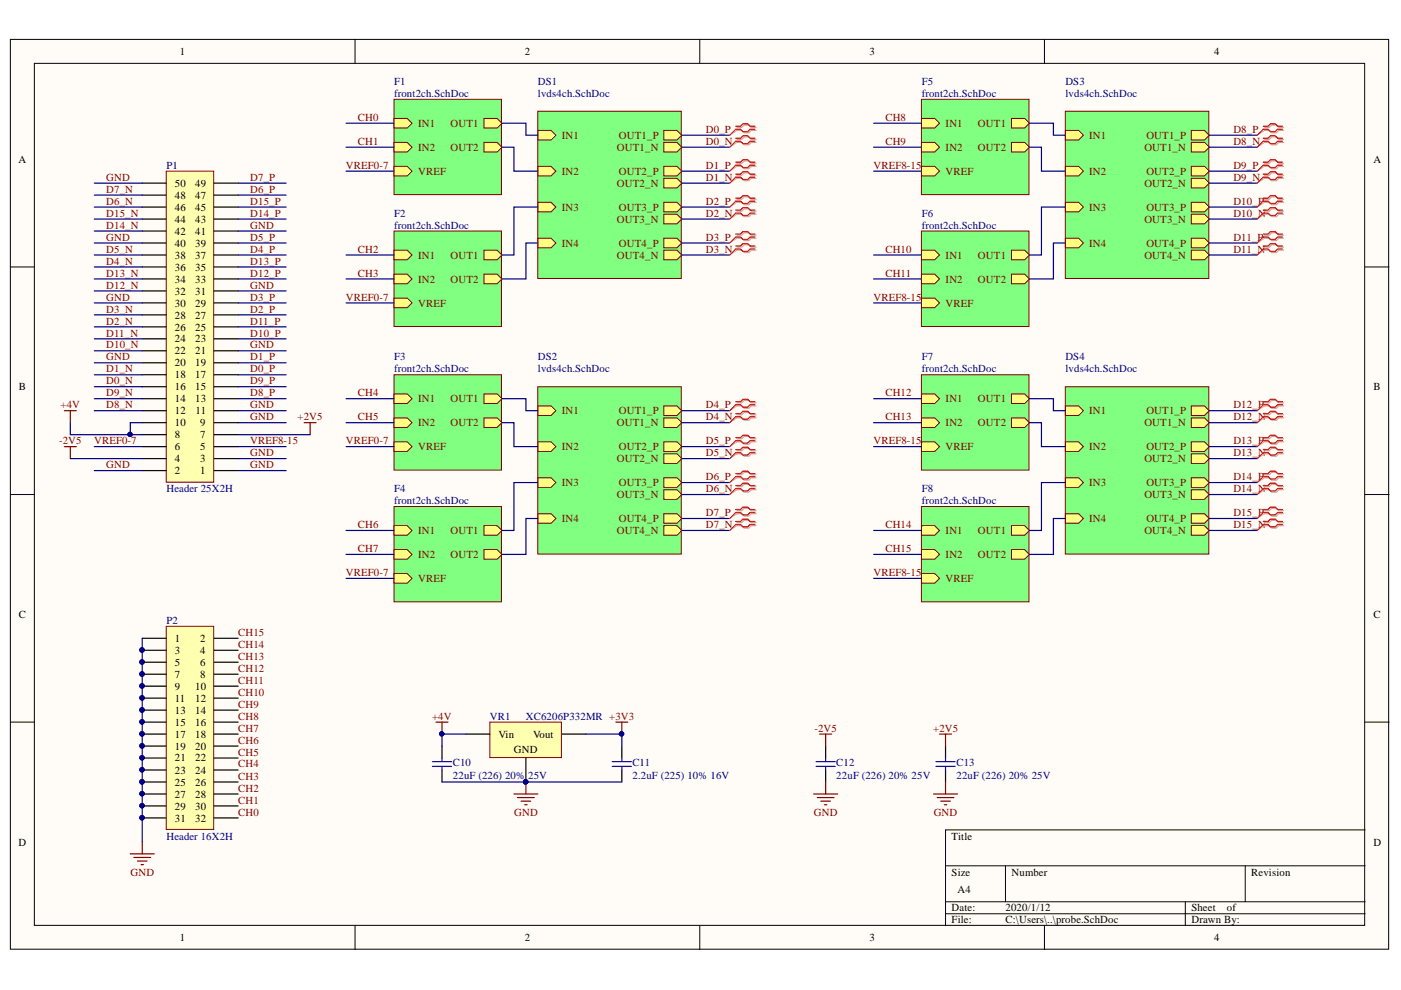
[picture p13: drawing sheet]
<svg xmlns="http://www.w3.org/2000/svg" width="297mm" height="210mm" viewBox="0 0 297 210" stroke-linecap="round" stroke-linejoin="round" font-family="sans-serif">
<defs><g id="words">
<g font-size="2.3">
<text x="38.2" y="11.7">1</text>
<text x="111.2" y="11.7">2</text>
<text x="184.3" y="11.7">3</text>
<text x="257.4" y="11.7">4</text>
<text x="3.9" y="34.5">A</text>
<text x="291.2" y="34.5">A</text>
<text x="37.1" y="39.6">50</text>
<text x="41.4" y="39.6">49</text>
<text x="37.1" y="47.3">44</text>
<text x="37.1" y="44.7">46</text>
<text x="37.1" y="42.1">48</text>
<text x="41.4" y="47.3">43</text>
<text x="41.4" y="44.7">45</text>
<text x="41.4" y="42.1">47</text>
<text x="37.1" y="52.3">40</text>
<text x="37.1" y="49.8">42</text>
<text x="41.4" y="52.3">39</text>
<text x="41.4" y="49.8">41</text>
<text x="37.1" y="59.9">34</text>
<text x="37.1" y="57.4">36</text>
<text x="37.1" y="54.9">38</text>
<text x="41.4" y="59.9">33</text>
<text x="41.4" y="57.4">35</text>
<text x="41.4" y="54.9">37</text>
<text x="37.1" y="65">30</text>
<text x="37.1" y="62.5">32</text>
<text x="41.4" y="65">29</text>
<text x="41.4" y="62.5">31</text>
<text x="37.1" y="70.1">26</text>
<text x="37.1" y="67.5">28</text>
<text x="41.4" y="70.1">25</text>
<text x="41.4" y="67.5">27</text>
<text x="37.1" y="77.7">20</text>
<text x="37.1" y="75.2">22</text>
<text x="37.1" y="72.6">24</text>
<text x="41.4" y="77.7">19</text>
<text x="41.4" y="75.2">21</text>
<text x="41.4" y="72.6">23</text>
<text x="4" y="82.8">B</text>
<text x="37.1" y="82.8">16</text>
<text x="37.1" y="80.2">18</text>
<text x="41.4" y="82.8">15</text>
<text x="41.4" y="80.2">17</text>
<text x="291.2" y="82.8">B</text>
<text x="37.1" y="87.8">12</text>
<text x="37.1" y="85.3">14</text>
<text x="41.4" y="85.3">13</text>
<text x="41.5" y="87.8">11</text>
<text x="37.1" y="95.4">6</text>
<text x="37.1" y="92.9">8</text>
<text x="37.1" y="90.4">10</text>
<text x="42.5" y="95.4">5</text>
<text x="42.5" y="92.9">7</text>
<text x="42.5" y="90.4">9</text>
<text x="37.1" y="100.5">2</text>
<text x="37.1" y="98">4</text>
<text x="42.5" y="100.5">1</text>
<text x="42.5" y="98">3</text>
<text x="4" y="131">C</text>
<text x="291.2" y="131">C</text>
<text x="37.1" y="136.1">1</text>
<text x="42.5" y="136.1">2</text>
<text x="37.1" y="138.6">3</text>
<text x="37.1" y="141.2">5</text>
<text x="37.1" y="143.7">7</text>
<text x="42.5" y="138.6">4</text>
<text x="42.5" y="141.2">6</text>
<text x="42.5" y="143.7">8</text>
<text x="37.1" y="146.2">9</text>
<text x="37.1" y="148.8">11</text>
<text x="41.4" y="146.2">10</text>
<text x="41.4" y="148.8">12</text>
<text x="37.1" y="151.3">13</text>
<text x="37.1" y="153.8">15</text>
<text x="41.4" y="151.3">14</text>
<text x="41.4" y="153.8">16</text>
<text x="37.1" y="156.4">17</text>
<text x="37.1" y="158.9">19</text>
<text x="37.1" y="161.5">21</text>
<text x="41.4" y="156.4">18</text>
<text x="41.4" y="158.9">20</text>
<text x="41.4" y="161.5">22</text>
<text x="105.7" y="156.4">Vin</text>
<text x="109" y="159.7">GND</text>
<text x="113" y="156.4">Vout</text>
<text x="37.1" y="164.1">23</text>
<text x="37.1" y="166.6">25</text>
<text x="41.4" y="164.1">24</text>
<text x="41.4" y="166.6">26</text>
<text x="37.1" y="169.1">27</text>
<text x="37.1" y="171.7">29</text>
<text x="41.4" y="169.1">28</text>
<text x="41.4" y="171.7">30</text>
<text x="3.9" y="179.3">D</text>
<text x="37.1" y="174.2">31</text>
<text x="41.4" y="174.2">32</text>
<text x="201.8" y="178">Title</text>
<text x="291.2" y="179.3">D</text>
<text x="201.8" y="185.6">Size</text>
<text x="214.5" y="185.6">Number</text>
<text x="265.3" y="185.6">Revision</text>
<text x="203" y="189.4">A4</text>
<text x="201.8" y="193.2">Date:</text>
<text x="201.8" y="195.8">File:</text>
<text x="213.2" y="193.2">2020/1/12</text>
<text x="213.2" y="195.8">C:\Users\..\probe.SchDoc</text>
<text x="252.6" y="193.2">Sheet</text>
<text x="252.6" y="195.8">Drawn By:</text>
<text x="260.1" y="193.2">of</text>
<text x="38.2" y="199.6">1</text>
<text x="111.2" y="199.6">2</text>
<text x="184.3" y="199.6">3</text>
<text x="257.4" y="199.6">4</text>
</g>
<g font-size="2.3" fill="#000080">
<text x="83.6" y="18">F1</text>
<text x="83.6" y="20.5">front2ch.SchDoc</text>
<text x="114" y="18">DS1</text>
<text x="114" y="20.5">lvds4ch.SchDoc</text>
<text x="195.4" y="18">F5</text>
<text x="195.4" y="20.5">front2ch.SchDoc</text>
<text x="225.9" y="18">DS3</text>
<text x="225.9" y="20.5">lvds4ch.SchDoc</text>
<text x="35.3" y="35.8">P1</text>
<text x="83.6" y="46">F2</text>
<text x="195.4" y="46">F6</text>
<text x="83.6" y="48.5">front2ch.SchDoc</text>
<text x="195.4" y="48.5">front2ch.SchDoc</text>
<text x="83.6" y="76.4">F3</text>
<text x="114" y="76.4">DS2</text>
<text x="195.4" y="76.4">F7</text>
<text x="225.9" y="76.4">DS4</text>
<text x="83.6" y="79">front2ch.SchDoc</text>
<text x="114" y="79">lvds4ch.SchDoc</text>
<text x="195.4" y="79">front2ch.SchDoc</text>
<text x="225.9" y="79">lvds4ch.SchDoc</text>
<text x="35.3" y="104.4">Header 25X2H</text>
<text x="83.6" y="104.4">F4</text>
<text x="83.6" y="106.9">front2ch.SchDoc</text>
<text x="195.4" y="104.4">F8</text>
<text x="195.4" y="106.9">front2ch.SchDoc</text>
<text x="35.3" y="132.3">P2</text>
<text x="103.9" y="152.6">VR1</text>
<text x="111.5" y="152.6">XC6206P332MR +3V3</text>
<text x="96" y="162.5">C10</text>
<text x="96" y="165.1">22uF (226) 20%</text>
<text x="112" y="165.1">25V</text>
<text x="134.1" y="162.5">C11</text>
<text x="134.1" y="165.1">2.2uF (225) 10% 16V</text>
<text x="177.3" y="162.5">C12</text>
<text x="177.3" y="165.1">22uF (226) 20% 25V</text>
<text x="202.8" y="162.5">C13</text>
<text x="202.8" y="165.1">22uF (226) 20% 25V</text>
<text x="35.3" y="178">Header 16X2H</text>
</g>
<g font-size="2.3" fill="#800000">
<text x="75.9" y="25.6">CH0</text>
<text x="88.7" y="26.9">IN1</text>
<text x="95.5" y="26.9">OUT1</text>
<text x="119.1" y="29.4">IN1</text>
<text x="131.2" y="29.4">OUT1_P</text>
<text x="149.7" y="28.2">D0_P</text>
<text x="187.7" y="25.6">CH8</text>
<text x="200.5" y="26.9">IN1</text>
<text x="207.4" y="26.9">OUT1</text>
<text x="231" y="29.4">IN1</text>
<text x="243.1" y="29.4">OUT1_P</text>
<text x="261.5" y="28.2">D8_P</text>
<text x="73.3" y="35.8">VREF0-7</text>
<text x="75.9" y="30.7">CH1</text>
<text x="88.7" y="32">IN2</text>
<text x="95.5" y="32">OUT2</text>
<text x="130.8" y="32">OUT1_N</text>
<text x="149.7" y="35.8">D1_P</text>
<text x="149.7" y="30.7">D0_N</text>
<text x="185.2" y="35.8">VREF8-15</text>
<text x="187.7" y="30.7">CH9</text>
<text x="200.5" y="32">IN2</text>
<text x="207.4" y="32">OUT2</text>
<text x="242.6" y="32">OUT1_N</text>
<text x="261.5" y="35.8">D9_P</text>
<text x="261.5" y="30.7">D8_N</text>
<text x="22.5" y="38.3">GND</text>
<text x="22.5" y="40.8">D7_N</text>
<text x="53" y="40.8">D6_P</text>
<text x="53" y="38.3">D7_P</text>
<text x="88.7" y="37">VREF</text>
<text x="119.1" y="37">IN2</text>
<text x="130.8" y="39.6">OUT2_N</text>
<text x="131.2" y="37">OUT2_P</text>
<text x="149.7" y="38.3">D1_N</text>
<text x="200.5" y="37">VREF</text>
<text x="231" y="37">IN2</text>
<text x="242.6" y="39.6">OUT2_N</text>
<text x="243.1" y="37">OUT2_P</text>
<text x="261.5" y="38.3">D9_N</text>
<text x="22.5" y="43.5">D6_N</text>
<text x="22.5" y="46">D15_N</text>
<text x="53" y="46">D14_P</text>
<text x="53" y="43.5">D15_P</text>
<text x="119.1" y="44.7">IN3</text>
<text x="130.8" y="47.3">OUT3_N</text>
<text x="131.2" y="44.7">OUT3_P</text>
<text x="149.7" y="43.5">D2_P</text>
<text x="149.7" y="46">D2_N</text>
<text x="231" y="44.7">IN3</text>
<text x="242.6" y="47.3">OUT3_N</text>
<text x="243.1" y="44.7">OUT3_P</text>
<text x="261.5" y="43.5">D10_P</text>
<text x="261.5" y="46">D10_N</text>
<text x="22.5" y="51.1">GND</text>
<text x="22.5" y="53.6">D5_N</text>
<text x="22.5" y="48.5">D14_N</text>
<text x="53" y="48.5">GND</text>
<text x="53" y="53.6">D4_P</text>
<text x="53" y="51.1">D5_P</text>
<text x="75.9" y="53.6">CH2</text>
<text x="119.1" y="52.3">IN4</text>
<text x="131.2" y="52.3">OUT4_P</text>
<text x="149.7" y="51.1">D3_P</text>
<text x="149.7" y="53.6">D3_N</text>
<text x="187.7" y="53.6">CH10</text>
<text x="231" y="52.3">IN4</text>
<text x="243.1" y="52.3">OUT4_P</text>
<text x="261.5" y="51.1">D11_P</text>
<text x="261.5" y="53.6">D11_N</text>
<text x="22.5" y="56.1">D4_N</text>
<text x="22.5" y="58.7">D13_N</text>
<text x="53" y="58.7">D12_P</text>
<text x="53" y="56.1">D13_P</text>
<text x="75.9" y="58.7">CH3</text>
<text x="88.7" y="54.9">IN1</text>
<text x="88.7" y="59.9">IN2</text>
<text x="95.5" y="54.9">OUT1</text>
<text x="95.5" y="59.9">OUT2</text>
<text x="130.8" y="54.9">OUT4_N</text>
<text x="187.7" y="58.7">CH11</text>
<text x="200.5" y="54.9">IN1</text>
<text x="200.5" y="59.9">IN2</text>
<text x="207.4" y="54.9">OUT1</text>
<text x="207.4" y="59.9">OUT2</text>
<text x="242.6" y="54.9">OUT4_N</text>
<text x="22.5" y="63.7">GND</text>
<text x="22.5" y="61.2">D12_N</text>
<text x="53" y="61.2">GND</text>
<text x="53" y="63.7">D3_P</text>
<text x="73.3" y="63.7">VREF0-7</text>
<text x="88.7" y="65">VREF</text>
<text x="185.2" y="63.7">VREF8-15</text>
<text x="200.5" y="65">VREF</text>
<text x="22.5" y="68.8">D2_N</text>
<text x="22.5" y="66.3">D3_N</text>
<text x="22.5" y="71.3">D11_N</text>
<text x="53" y="66.3">D2_P</text>
<text x="53" y="71.3">D10_P</text>
<text x="53" y="68.8">D11_P</text>
<text x="22.5" y="76.4">GND</text>
<text x="22.5" y="73.9">D10_N</text>
<text x="53" y="73.9">GND</text>
<text x="53" y="76.4">D1_P</text>
<text x="22.5" y="81.5">D0_N</text>
<text x="22.5" y="79">D1_N</text>
<text x="53" y="79">D0_P</text>
<text x="53" y="81.5">D9_P</text>
<text x="12.9" y="86.6">+4V</text>
<text x="22.5" y="86.6">D8_N</text>
<text x="22.5" y="84">D9_N</text>
<text x="53" y="89.1">GND</text>
<text x="53" y="86.6">GND</text>
<text x="53" y="84">D8_P</text>
<text x="63.1" y="89.1">+2V5</text>
<text x="75.9" y="84">CH4</text>
<text x="75.9" y="89.1">CH5</text>
<text x="88.7" y="85.3">IN1</text>
<text x="95.5" y="85.3">OUT1</text>
<text x="119.1" y="87.8">IN1</text>
<text x="131.2" y="87.8">OUT1_P</text>
<text x="149.7" y="86.6">D4_P</text>
<text x="149.7" y="89.1">D4_N</text>
<text x="187.7" y="84">CH12</text>
<text x="187.7" y="89.1">CH13</text>
<text x="200.5" y="85.3">IN1</text>
<text x="207.4" y="85.3">OUT1</text>
<text x="231" y="87.8">IN1</text>
<text x="243.1" y="87.8">OUT1_P</text>
<text x="261.5" y="86.6">D12_P</text>
<text x="261.5" y="89.1">D12_N</text>
<text x="12.5" y="94.2">-2V5</text>
<text x="20" y="94.2">VREF0-7</text>
<text x="53" y="94.2">VREF8-15</text>
<text x="73.3" y="94.2">VREF0-7</text>
<text x="88.7" y="90.4">IN2</text>
<text x="88.7" y="95.4">VREF</text>
<text x="95.5" y="90.4">OUT2</text>
<text x="119.1" y="95.4">IN2</text>
<text x="130.8" y="90.4">OUT1_N</text>
<text x="131.2" y="95.4">OUT2_P</text>
<text x="149.7" y="94.2">D5_P</text>
<text x="185.2" y="94.2">VREF8-15</text>
<text x="200.5" y="90.4">IN2</text>
<text x="200.5" y="95.4">VREF</text>
<text x="207.4" y="90.4">OUT2</text>
<text x="231" y="95.4">IN2</text>
<text x="242.6" y="90.4">OUT1_N</text>
<text x="243.1" y="95.4">OUT2_P</text>
<text x="261.5" y="94.2">D13_P</text>
<text x="22.5" y="99.2">GND</text>
<text x="53" y="99.2">GND</text>
<text x="53" y="96.7">GND</text>
<text x="130.8" y="98">OUT2_N</text>
<text x="149.7" y="101.8">D6_P</text>
<text x="149.7" y="96.7">D5_N</text>
<text x="242.6" y="98">OUT2_N</text>
<text x="261.5" y="101.8">D14_P</text>
<text x="261.5" y="96.7">D13_N</text>
<text x="119.1" y="103">IN3</text>
<text x="130.8" y="105.7">OUT3_N</text>
<text x="131.2" y="103">OUT3_P</text>
<text x="149.7" y="104.4">D6_N</text>
<text x="231" y="103">IN3</text>
<text x="242.6" y="105.7">OUT3_N</text>
<text x="243.1" y="103">OUT3_P</text>
<text x="261.5" y="104.4">D14_N</text>
<text x="75.9" y="112">CH6</text>
<text x="88.7" y="113.3">IN1</text>
<text x="95.5" y="113.3">OUT1</text>
<text x="119.1" y="110.7">IN4</text>
<text x="130.8" y="113.3">OUT4_N</text>
<text x="131.2" y="110.7">OUT4_P</text>
<text x="149.7" y="109.5">D7_P</text>
<text x="149.7" y="112">D7_N</text>
<text x="187.7" y="112">CH14</text>
<text x="200.5" y="113.3">IN1</text>
<text x="207.4" y="113.3">OUT1</text>
<text x="231" y="110.7">IN4</text>
<text x="242.6" y="113.3">OUT4_N</text>
<text x="243.1" y="110.7">OUT4_P</text>
<text x="261.5" y="109.5">D15_P</text>
<text x="261.5" y="112">D15_N</text>
<text x="75.9" y="117.1">CH7</text>
<text x="88.7" y="118.3">IN2</text>
<text x="95.5" y="118.3">OUT2</text>
<text x="187.7" y="117.1">CH15</text>
<text x="200.5" y="118.3">IN2</text>
<text x="207.4" y="118.3">OUT2</text>
<text x="73.3" y="122.1">VREF0-7</text>
<text x="88.7" y="123.4">VREF</text>
<text x="185.2" y="122.1">VREF8-15</text>
<text x="200.5" y="123.4">VREF</text>
<text x="50.5" y="137.4">CH14</text>
<text x="50.5" y="134.8">CH15</text>
<text x="50.5" y="142.4">CH12</text>
<text x="50.5" y="139.9">CH13</text>
<text x="50.5" y="147.5">CH10</text>
<text x="50.5" y="145">CH11</text>
<text x="50.5" y="155.1">CH7</text>
<text x="50.5" y="152.6">CH8</text>
<text x="50.5" y="150">CH9</text>
<text x="91.6" y="152.6">+4V</text>
<text x="172.7" y="155.1">-2V5</text>
<text x="197.9" y="155.1">+2V5</text>
<text x="50.5" y="160.2">CH5</text>
<text x="50.5" y="157.7">CH6</text>
<text x="50.5" y="167.9">CH2</text>
<text x="50.5" y="165.3">CH3</text>
<text x="50.5" y="162.7">CH4</text>
<text x="50.5" y="173">CH0</text>
<text x="50.5" y="170.4">CH1</text>
<text x="109" y="173">GND</text>
<text x="172.6" y="173">GND</text>
<text x="198" y="173">GND</text>
<text x="27.7" y="185.6">GND</text>
</g>
</g></defs>
<g fill="#fffcf8" stroke="#000" stroke-width=".21">
<path d="M2.2 8.4h292.2v192.9h-292.2z"/>
<path d="M7.3 13.4h282v182.8h-282z"/>
</g>
<g fill="none" stroke="#000" stroke-width=".21">
<path d="M75.3 8.4v5M148.4 8.4v5M221.4 8.4v5M2.2 56.6h5.1M289.4 56.6h5.1M2.2 104.9h5.1M289.4 104.9h5.1M2.2 153.1h5.1M289.4 153.1h5.1M289.4 176h-88.9v20.3M75.3 196.3v5.1M148.4 196.3v5.1"/>
<path d="M200.5 183.6h88.9M200.5 191.2h88.9M200.5 193.7h88.9M213.2 183.6v7.6M221.4 196.3v5.1M251.3 191.2v5.1M264 183.6v7.6"/>
</g>
<path d="M35.2 36.3h10.1v65.9h-10.1z" fill="#ffffb0" stroke="#800000" stroke-width=".21"/>
<g fill="none" stroke="#000" stroke-width=".25">
<path d="M30.2 38.8h5M45.4 38.8h5.1M30.2 59.1h5M30.2 56.6h5M30.2 54.1h5M30.2 51.5h5M30.2 49h5M30.2 46.4h5M30.2 43.9h5M30.2 41.4h5M45.4 59.1h5.1M45.4 56.6h5.1"/>
<path d="M45.4 54.1h5.1M45.4 51.5h5.1M45.4 49h5.1M45.4 46.4h5.1M45.4 43.9h5.1M45.4 41.4h5.1M30.2 79.5h5M30.2 76.9h5M30.2 74.4h5M30.2 71.8h5M30.2 69.3h5M30.2 66.8h5"/>
<path d="M30.2 64.2h5M30.2 61.7h5M45.4 79.5h5.1M45.4 76.9h5.1M45.4 74.4h5.1M45.4 71.8h5.1M45.4 69.3h5.1M45.4 66.8h5.1M45.4 64.2h5.1M45.4 61.7h5.1M30.2 99.8h5M30.2 97.2h5"/>
<path d="M30.2 94.7h5M30.2 92.2h5M30.2 89.6h5M30.2 87.1h5M30.2 84.5h5M30.2 82h5M45.4 99.8h5.1M45.4 97.2h5.1M45.4 94.7h5.1M45.4 92.2h5.1M45.4 89.6h5.1M45.4 87.1h5.1"/>
<path d="M45.4 84.5h5.1M45.4 82h5.1"/>
</g>
<path d="M13.6 94.7h2.6M13.6 87.1h2.6M14.9 87.1v2.5M14.9 94.7v2.5M64.5 89.6h2.5M65.7 89.6v2.6" fill="none" stroke="#800000" stroke-width=".25"/>
<path d="M83.5 21.1h22.8v20.2h-22.8z" fill="#80ff80" stroke="#800000" stroke-width=".21"/>
<path d="M83.5 25.1h2.8l1.1 1-1.1 1h-2.8z" fill-rule="evenodd" fill="#ffff80"/>
<path d="M83.5 25.1h2.8l1.1 1-1.1 1h-2.8z" fill="none" stroke="#800000" stroke-width=".21"/>
<path d="M102.6 25.1h2.8l1 1-1 1h-2.8z" fill-rule="evenodd" fill="#ffff80"/>
<path d="M102.6 25.1h2.8l1 1-1 1h-2.8z" fill="none" stroke="#800000" stroke-width=".21"/>
<path d="M83.5 30.2h2.8l1.1 1-1.1 1h-2.8z" fill-rule="evenodd" fill="#ffff80"/>
<path d="M83.5 30.2h2.8l1.1 1-1.1 1h-2.8z" fill="none" stroke="#800000" stroke-width=".21"/>
<path d="M83.5 35.3h2.8l1.1 1-1.1 1h-2.8z" fill-rule="evenodd" fill="#ffff80"/>
<path d="M83.5 35.3h2.8l1.1 1-1.1 1h-2.8z" fill="none" stroke="#800000" stroke-width=".21"/>
<path d="M102.6 30.2h2.8l1 1-1 1h-2.8z" fill-rule="evenodd" fill="#ffff80"/>
<path d="M102.6 30.2h2.8l1 1-1 1h-2.8z" fill="none" stroke="#800000" stroke-width=".21"/>
<path d="M83.5 49h22.8v20.2h-22.8z" fill="#80ff80" stroke="#800000" stroke-width=".21"/>
<path d="M83.5 53h2.8l1.1 1.1-1.1 1h-2.8z" fill-rule="evenodd" fill="#ffff80"/>
<path d="M83.5 53h2.8l1.1 1.1-1.1 1h-2.8z" fill="none" stroke="#800000" stroke-width=".21"/>
<path d="M102.6 53h2.8l1 1.1-1 1h-2.8z" fill-rule="evenodd" fill="#ffff80"/>
<path d="M102.6 53h2.8l1 1.1-1 1h-2.8z" fill="none" stroke="#800000" stroke-width=".21"/>
<path d="M83.5 58.1h2.8l1.1 1-1.1 1.1h-2.8z" fill-rule="evenodd" fill="#ffff80"/>
<path d="M83.5 58.1h2.8l1.1 1-1.1 1.1h-2.8z" fill="none" stroke="#800000" stroke-width=".21"/>
<path d="M83.5 63.2h2.8l1.1 1-1.1 1h-2.8z" fill-rule="evenodd" fill="#ffff80"/>
<path d="M83.5 63.2h2.8l1.1 1-1.1 1h-2.8z" fill="none" stroke="#800000" stroke-width=".21"/>
<path d="M102.6 58.1h2.8l1 1-1 1.1h-2.8z" fill-rule="evenodd" fill="#ffff80"/>
<path d="M102.6 58.1h2.8l1 1-1 1.1h-2.8z" fill="none" stroke="#800000" stroke-width=".21"/>
<path d="M114 23.6h30.4v35.4h-30.4z" fill="#80ff80" stroke="#800000" stroke-width=".21"/>
<path d="M140.7 53h2.8l1 1.1-1 1h-2.8z" fill-rule="evenodd" fill="#ffff80"/>
<path d="M140.7 53h2.8l1 1.1-1 1h-2.8z" fill="none" stroke="#800000" stroke-width=".21"/>
<path d="M140.7 42.9h2.8l1 1-1 1h-2.8z" fill-rule="evenodd" fill="#ffff80"/>
<path d="M140.7 42.9h2.8l1 1-1 1h-2.8z" fill="none" stroke="#800000" stroke-width=".21"/>
<path d="M140.7 35.3h2.8l1 1-1 1h-2.8z" fill-rule="evenodd" fill="#ffff80"/>
<path d="M140.7 35.3h2.8l1 1-1 1h-2.8z" fill="none" stroke="#800000" stroke-width=".21"/>
<path d="M140.7 27.7h2.8l1 1-1 1h-2.8z" fill-rule="evenodd" fill="#ffff80"/>
<path d="M140.7 27.7h2.8l1 1-1 1h-2.8z" fill="none" stroke="#800000" stroke-width=".21"/>
<path d="M140.7 50.5h2.8l1 1-1 1h-2.8z" fill-rule="evenodd" fill="#ffff80"/>
<path d="M140.7 50.5h2.8l1 1-1 1h-2.8z" fill="none" stroke="#800000" stroke-width=".21"/>
<path d="M140.7 37.8h2.8l1 1-1 1h-2.8z" fill-rule="evenodd" fill="#ffff80"/>
<path d="M140.7 37.8h2.8l1 1-1 1h-2.8z" fill="none" stroke="#800000" stroke-width=".21"/>
<path d="M140.7 45.4h2.8l1 1-1 1.1h-2.8z" fill-rule="evenodd" fill="#ffff80"/>
<path d="M140.7 45.4h2.8l1 1-1 1.1h-2.8z" fill="none" stroke="#800000" stroke-width=".21"/>
<path d="M114 50.5h2.8l1.1 1-1.1 1h-2.8z" fill-rule="evenodd" fill="#ffff80"/>
<path d="M114 50.5h2.8l1.1 1-1.1 1h-2.8z" fill="none" stroke="#800000" stroke-width=".21"/>
<path d="M114 42.9h2.8l1.1 1-1.1 1h-2.8z" fill-rule="evenodd" fill="#ffff80"/>
<path d="M114 42.9h2.8l1.1 1-1.1 1h-2.8z" fill="none" stroke="#800000" stroke-width=".21"/>
<path d="M140.7 30.2h2.8l1 1-1 1h-2.8z" fill-rule="evenodd" fill="#ffff80"/>
<path d="M140.7 30.2h2.8l1 1-1 1h-2.8z" fill="none" stroke="#800000" stroke-width=".21"/>
<path d="M114 27.7h2.8l1.1 1-1.1 1h-2.8z" fill-rule="evenodd" fill="#ffff80"/>
<path d="M114 27.7h2.8l1.1 1-1.1 1h-2.8z" fill="none" stroke="#800000" stroke-width=".21"/>
<path d="M114 35.3h2.8l1.1 1-1.1 1h-2.8z" fill-rule="evenodd" fill="#ffff80"/>
<path d="M114 35.3h2.8l1.1 1-1.1 1h-2.8z" fill="none" stroke="#800000" stroke-width=".21"/>
<path d="M83.5 79.5h22.8v20.2h-22.8z" fill="#80ff80" stroke="#800000" stroke-width=".21"/>
<path d="M83.5 83.5h2.8l1.1 1-1.1 1.1h-2.8z" fill-rule="evenodd" fill="#ffff80"/>
<path d="M83.5 83.5h2.8l1.1 1-1.1 1.1h-2.8z" fill="none" stroke="#800000" stroke-width=".21"/>
<path d="M102.6 83.5h2.8l1 1-1 1.1h-2.8z" fill-rule="evenodd" fill="#ffff80"/>
<path d="M102.6 83.5h2.8l1 1-1 1.1h-2.8z" fill="none" stroke="#800000" stroke-width=".21"/>
<path d="M83.5 88.6h2.8l1.1 1-1.1 1h-2.8z" fill-rule="evenodd" fill="#ffff80"/>
<path d="M83.5 88.6h2.8l1.1 1-1.1 1h-2.8z" fill="none" stroke="#800000" stroke-width=".21"/>
<path d="M83.5 93.7h2.8l1.1 1-1.1 1h-2.8z" fill-rule="evenodd" fill="#ffff80"/>
<path d="M83.5 93.7h2.8l1.1 1-1.1 1h-2.8z" fill="none" stroke="#800000" stroke-width=".21"/>
<path d="M102.6 88.6h2.8l1 1-1 1h-2.8z" fill-rule="evenodd" fill="#ffff80"/>
<path d="M102.6 88.6h2.8l1 1-1 1h-2.8z" fill="none" stroke="#800000" stroke-width=".21"/>
<path d="M83.5 107.4h22.8v20.2h-22.8z" fill="#80ff80" stroke="#800000" stroke-width=".21"/>
<path d="M83.5 111.5h2.8l1.1 1-1.1 1h-2.8z" fill-rule="evenodd" fill="#ffff80"/>
<path d="M83.5 111.5h2.8l1.1 1-1.1 1h-2.8z" fill="none" stroke="#800000" stroke-width=".21"/>
<path d="M102.6 111.5h2.8l1 1-1 1h-2.8z" fill-rule="evenodd" fill="#ffff80"/>
<path d="M102.6 111.5h2.8l1 1-1 1h-2.8z" fill="none" stroke="#800000" stroke-width=".21"/>
<path d="M83.5 116.5h2.8l1.1 1.1-1.1 1h-2.8z" fill-rule="evenodd" fill="#ffff80"/>
<path d="M83.5 116.5h2.8l1.1 1.1-1.1 1h-2.8z" fill="none" stroke="#800000" stroke-width=".21"/>
<path d="M83.5 121.6h2.8l1.1 1-1.1 1h-2.8z" fill-rule="evenodd" fill="#ffff80"/>
<path d="M83.5 121.6h2.8l1.1 1-1.1 1h-2.8z" fill="none" stroke="#800000" stroke-width=".21"/>
<path d="M102.6 116.5h2.8l1 1.1-1 1h-2.8z" fill-rule="evenodd" fill="#ffff80"/>
<path d="M102.6 116.5h2.8l1 1.1-1 1h-2.8z" fill="none" stroke="#800000" stroke-width=".21"/>
<path d="M114 82h30.4v35.5h-30.4z" fill="#80ff80" stroke="#800000" stroke-width=".21"/>
<path d="M140.7 111.5h2.8l1 1-1 1h-2.8z" fill-rule="evenodd" fill="#ffff80"/>
<path d="M140.7 111.5h2.8l1 1-1 1h-2.8z" fill="none" stroke="#800000" stroke-width=".21"/>
<path d="M140.7 101.3h2.8l1 1-1 1h-2.8z" fill-rule="evenodd" fill="#ffff80"/>
<path d="M140.7 101.3h2.8l1 1-1 1h-2.8z" fill="none" stroke="#800000" stroke-width=".21"/>
<path d="M140.7 93.7h2.8l1 1-1 1h-2.8z" fill-rule="evenodd" fill="#ffff80"/>
<path d="M140.7 93.7h2.8l1 1-1 1h-2.8z" fill="none" stroke="#800000" stroke-width=".21"/>
<path d="M140.7 86.1h2.8l1 1-1 1h-2.8z" fill-rule="evenodd" fill="#ffff80"/>
<path d="M140.7 86.1h2.8l1 1-1 1h-2.8z" fill="none" stroke="#800000" stroke-width=".21"/>
<path d="M140.7 108.9h2.8l1 1-1 1h-2.8z" fill-rule="evenodd" fill="#ffff80"/>
<path d="M140.7 108.9h2.8l1 1-1 1h-2.8z" fill="none" stroke="#800000" stroke-width=".21"/>
<path d="M140.7 96.2h2.8l1 1-1 1.1h-2.8z" fill-rule="evenodd" fill="#ffff80"/>
<path d="M140.7 96.2h2.8l1 1-1 1.1h-2.8z" fill="none" stroke="#800000" stroke-width=".21"/>
<path d="M140.7 103.8h2.8l1 1.1-1 1h-2.8z" fill-rule="evenodd" fill="#ffff80"/>
<path d="M140.7 103.8h2.8l1 1.1-1 1h-2.8z" fill="none" stroke="#800000" stroke-width=".21"/>
<path d="M114 108.9h2.8l1.1 1-1.1 1h-2.8z" fill-rule="evenodd" fill="#ffff80"/>
<path d="M114 108.9h2.8l1.1 1-1.1 1h-2.8z" fill="none" stroke="#800000" stroke-width=".21"/>
<path d="M114 101.3h2.8l1.1 1-1.1 1h-2.8z" fill-rule="evenodd" fill="#ffff80"/>
<path d="M114 101.3h2.8l1.1 1-1.1 1h-2.8z" fill="none" stroke="#800000" stroke-width=".21"/>
<path d="M140.7 88.6h2.8l1 1-1 1h-2.8z" fill-rule="evenodd" fill="#ffff80"/>
<path d="M140.7 88.6h2.8l1 1-1 1h-2.8z" fill="none" stroke="#800000" stroke-width=".21"/>
<path d="M114 86.1h2.8l1.1 1-1.1 1h-2.8z" fill-rule="evenodd" fill="#ffff80"/>
<path d="M114 86.1h2.8l1.1 1-1.1 1h-2.8z" fill="none" stroke="#800000" stroke-width=".21"/>
<path d="M114 93.7h2.8l1.1 1-1.1 1h-2.8z" fill-rule="evenodd" fill="#ffff80"/>
<path d="M114 93.7h2.8l1.1 1-1.1 1h-2.8z" fill="none" stroke="#800000" stroke-width=".21"/>
<path d="M195.4 21.1h22.8v20.2h-22.8z" fill="#80ff80" stroke="#800000" stroke-width=".21"/>
<path d="M195.4 25.1h2.8l1 1-1 1h-2.8z" fill-rule="evenodd" fill="#ffff80"/>
<path d="M195.4 25.1h2.8l1 1-1 1h-2.8z" fill="none" stroke="#800000" stroke-width=".21"/>
<path d="M214.5 25.1h2.7l1.1 1-1.1 1h-2.7z" fill-rule="evenodd" fill="#ffff80"/>
<path d="M214.5 25.1h2.7l1.1 1-1.1 1h-2.7z" fill="none" stroke="#800000" stroke-width=".21"/>
<path d="M195.4 30.2h2.8l1 1-1 1h-2.8z" fill-rule="evenodd" fill="#ffff80"/>
<path d="M195.4 30.2h2.8l1 1-1 1h-2.8z" fill="none" stroke="#800000" stroke-width=".21"/>
<path d="M195.4 35.3h2.8l1 1-1 1h-2.8z" fill-rule="evenodd" fill="#ffff80"/>
<path d="M195.4 35.3h2.8l1 1-1 1h-2.8z" fill="none" stroke="#800000" stroke-width=".21"/>
<path d="M214.5 30.2h2.7l1.1 1-1.1 1h-2.7z" fill-rule="evenodd" fill="#ffff80"/>
<path d="M214.5 30.2h2.7l1.1 1-1.1 1h-2.7z" fill="none" stroke="#800000" stroke-width=".21"/>
<path d="M195.4 49h22.8v20.2h-22.8z" fill="#80ff80" stroke="#800000" stroke-width=".21"/>
<path d="M195.4 53h2.8l1 1.1-1 1h-2.8z" fill-rule="evenodd" fill="#ffff80"/>
<path d="M195.4 53h2.8l1 1.1-1 1h-2.8z" fill="none" stroke="#800000" stroke-width=".21"/>
<path d="M214.5 53h2.7l1.1 1.1-1.1 1h-2.7z" fill-rule="evenodd" fill="#ffff80"/>
<path d="M214.5 53h2.7l1.1 1.1-1.1 1h-2.7z" fill="none" stroke="#800000" stroke-width=".21"/>
<path d="M195.4 58.1h2.8l1 1-1 1.1h-2.8z" fill-rule="evenodd" fill="#ffff80"/>
<path d="M195.4 58.1h2.8l1 1-1 1.1h-2.8z" fill="none" stroke="#800000" stroke-width=".21"/>
<path d="M195.4 63.2h2.8l1 1-1 1h-2.8z" fill-rule="evenodd" fill="#ffff80"/>
<path d="M195.4 63.2h2.8l1 1-1 1h-2.8z" fill="none" stroke="#800000" stroke-width=".21"/>
<path d="M214.5 58.1h2.7l1.1 1-1.1 1.1h-2.7z" fill-rule="evenodd" fill="#ffff80"/>
<path d="M214.5 58.1h2.7l1.1 1-1.1 1.1h-2.7z" fill="none" stroke="#800000" stroke-width=".21"/>
<path d="M225.9 23.6h30.4v35.4h-30.4z" fill="#80ff80" stroke="#800000" stroke-width=".21"/>
<path d="M252.6 53h2.8l1 1.1-1 1h-2.8z" fill-rule="evenodd" fill="#ffff80"/>
<path d="M252.6 53h2.8l1 1.1-1 1h-2.8z" fill="none" stroke="#800000" stroke-width=".21"/>
<path d="M252.6 42.9h2.8l1 1-1 1h-2.8z" fill-rule="evenodd" fill="#ffff80"/>
<path d="M252.6 42.9h2.8l1 1-1 1h-2.8z" fill="none" stroke="#800000" stroke-width=".21"/>
<path d="M252.6 35.3h2.8l1 1-1 1h-2.8z" fill-rule="evenodd" fill="#ffff80"/>
<path d="M252.6 35.3h2.8l1 1-1 1h-2.8z" fill="none" stroke="#800000" stroke-width=".21"/>
<path d="M252.6 27.7h2.8l1 1-1 1h-2.8z" fill-rule="evenodd" fill="#ffff80"/>
<path d="M252.6 27.7h2.8l1 1-1 1h-2.8z" fill="none" stroke="#800000" stroke-width=".21"/>
<path d="M252.6 50.5h2.8l1 1-1 1h-2.8z" fill-rule="evenodd" fill="#ffff80"/>
<path d="M252.6 50.5h2.8l1 1-1 1h-2.8z" fill="none" stroke="#800000" stroke-width=".21"/>
<path d="M252.6 37.8h2.8l1 1-1 1h-2.8z" fill-rule="evenodd" fill="#ffff80"/>
<path d="M252.6 37.8h2.8l1 1-1 1h-2.8z" fill="none" stroke="#800000" stroke-width=".21"/>
<path d="M252.6 45.4h2.8l1 1-1 1.1h-2.8z" fill-rule="evenodd" fill="#ffff80"/>
<path d="M252.6 45.4h2.8l1 1-1 1.1h-2.8z" fill="none" stroke="#800000" stroke-width=".21"/>
<path d="M225.9 50.5h2.8l1 1-1 1h-2.8z" fill-rule="evenodd" fill="#ffff80"/>
<path d="M225.9 50.5h2.8l1 1-1 1h-2.8z" fill="none" stroke="#800000" stroke-width=".21"/>
<path d="M225.9 42.9h2.8l1 1-1 1h-2.8z" fill-rule="evenodd" fill="#ffff80"/>
<path d="M225.9 42.9h2.8l1 1-1 1h-2.8z" fill="none" stroke="#800000" stroke-width=".21"/>
<path d="M252.6 30.2h2.8l1 1-1 1h-2.8z" fill-rule="evenodd" fill="#ffff80"/>
<path d="M252.6 30.2h2.8l1 1-1 1h-2.8z" fill="none" stroke="#800000" stroke-width=".21"/>
<path d="M225.9 27.7h2.8l1 1-1 1h-2.8z" fill-rule="evenodd" fill="#ffff80"/>
<path d="M225.9 27.7h2.8l1 1-1 1h-2.8z" fill="none" stroke="#800000" stroke-width=".21"/>
<path d="M225.9 35.3h2.8l1 1-1 1h-2.8z" fill-rule="evenodd" fill="#ffff80"/>
<path d="M225.9 35.3h2.8l1 1-1 1h-2.8z" fill="none" stroke="#800000" stroke-width=".21"/>
<path d="M195.4 79.5h22.8v20.2h-22.8z" fill="#80ff80" stroke="#800000" stroke-width=".21"/>
<path d="M195.4 83.5h2.8l1 1-1 1.1h-2.8z" fill-rule="evenodd" fill="#ffff80"/>
<path d="M195.4 83.5h2.8l1 1-1 1.1h-2.8z" fill="none" stroke="#800000" stroke-width=".21"/>
<path d="M214.5 83.5h2.7l1.1 1-1.1 1.1h-2.7z" fill-rule="evenodd" fill="#ffff80"/>
<path d="M214.5 83.5h2.7l1.1 1-1.1 1.1h-2.7z" fill="none" stroke="#800000" stroke-width=".21"/>
<path d="M195.4 88.6h2.8l1 1-1 1h-2.8z" fill-rule="evenodd" fill="#ffff80"/>
<path d="M195.4 88.6h2.8l1 1-1 1h-2.8z" fill="none" stroke="#800000" stroke-width=".21"/>
<path d="M195.4 93.7h2.8l1 1-1 1h-2.8z" fill-rule="evenodd" fill="#ffff80"/>
<path d="M195.4 93.7h2.8l1 1-1 1h-2.8z" fill="none" stroke="#800000" stroke-width=".21"/>
<path d="M214.5 88.6h2.7l1.1 1-1.1 1h-2.7z" fill-rule="evenodd" fill="#ffff80"/>
<path d="M214.5 88.6h2.7l1.1 1-1.1 1h-2.7z" fill="none" stroke="#800000" stroke-width=".21"/>
<path d="M195.4 107.4h22.8v20.2h-22.8z" fill="#80ff80" stroke="#800000" stroke-width=".21"/>
<path d="M195.4 111.5h2.8l1 1-1 1h-2.8z" fill-rule="evenodd" fill="#ffff80"/>
<path d="M195.4 111.5h2.8l1 1-1 1h-2.8z" fill="none" stroke="#800000" stroke-width=".21"/>
<path d="M214.5 111.5h2.7l1.1 1-1.1 1h-2.7z" fill-rule="evenodd" fill="#ffff80"/>
<path d="M214.5 111.5h2.7l1.1 1-1.1 1h-2.7z" fill="none" stroke="#800000" stroke-width=".21"/>
<path d="M195.4 116.5h2.8l1 1.1-1 1h-2.8z" fill-rule="evenodd" fill="#ffff80"/>
<path d="M195.4 116.5h2.8l1 1.1-1 1h-2.8z" fill="none" stroke="#800000" stroke-width=".21"/>
<path d="M195.4 121.6h2.8l1 1-1 1h-2.8z" fill-rule="evenodd" fill="#ffff80"/>
<path d="M195.4 121.6h2.8l1 1-1 1h-2.8z" fill="none" stroke="#800000" stroke-width=".21"/>
<path d="M214.5 116.5h2.7l1.1 1.1-1.1 1h-2.7z" fill-rule="evenodd" fill="#ffff80"/>
<path d="M214.5 116.5h2.7l1.1 1.1-1.1 1h-2.7z" fill="none" stroke="#800000" stroke-width=".21"/>
<path d="M225.9 82h30.4v35.5h-30.4z" fill="#80ff80" stroke="#800000" stroke-width=".21"/>
<path d="M252.6 111.5h2.8l1 1-1 1h-2.8z" fill-rule="evenodd" fill="#ffff80"/>
<path d="M252.6 111.5h2.8l1 1-1 1h-2.8z" fill="none" stroke="#800000" stroke-width=".21"/>
<path d="M252.6 101.3h2.8l1 1-1 1h-2.8z" fill-rule="evenodd" fill="#ffff80"/>
<path d="M252.6 101.3h2.8l1 1-1 1h-2.8z" fill="none" stroke="#800000" stroke-width=".21"/>
<path d="M252.6 93.7h2.8l1 1-1 1h-2.8z" fill-rule="evenodd" fill="#ffff80"/>
<path d="M252.6 93.7h2.8l1 1-1 1h-2.8z" fill="none" stroke="#800000" stroke-width=".21"/>
<path d="M252.6 86.1h2.8l1 1-1 1h-2.8z" fill-rule="evenodd" fill="#ffff80"/>
<path d="M252.6 86.1h2.8l1 1-1 1h-2.8z" fill="none" stroke="#800000" stroke-width=".21"/>
<path d="M252.6 108.9h2.8l1 1-1 1h-2.8z" fill-rule="evenodd" fill="#ffff80"/>
<path d="M252.6 108.9h2.8l1 1-1 1h-2.8z" fill="none" stroke="#800000" stroke-width=".21"/>
<path d="M252.6 96.2h2.8l1 1-1 1.1h-2.8z" fill-rule="evenodd" fill="#ffff80"/>
<path d="M252.6 96.2h2.8l1 1-1 1.1h-2.8z" fill="none" stroke="#800000" stroke-width=".21"/>
<path d="M252.6 103.8h2.8l1 1.1-1 1h-2.8z" fill-rule="evenodd" fill="#ffff80"/>
<path d="M252.6 103.8h2.8l1 1.1-1 1h-2.8z" fill="none" stroke="#800000" stroke-width=".21"/>
<path d="M225.9 108.9h2.8l1 1-1 1h-2.8z" fill-rule="evenodd" fill="#ffff80"/>
<path d="M225.9 108.9h2.8l1 1-1 1h-2.8z" fill="none" stroke="#800000" stroke-width=".21"/>
<path d="M225.9 101.3h2.8l1 1-1 1h-2.8z" fill-rule="evenodd" fill="#ffff80"/>
<path d="M225.9 101.3h2.8l1 1-1 1h-2.8z" fill="none" stroke="#800000" stroke-width=".21"/>
<path d="M252.6 88.6h2.8l1 1-1 1h-2.8z" fill-rule="evenodd" fill="#ffff80"/>
<path d="M252.6 88.6h2.8l1 1-1 1h-2.8z" fill="none" stroke="#800000" stroke-width=".21"/>
<path d="M225.9 86.1h2.8l1 1-1 1h-2.8z" fill-rule="evenodd" fill="#ffff80"/>
<path d="M225.9 86.1h2.8l1 1-1 1h-2.8z" fill="none" stroke="#800000" stroke-width=".21"/>
<path d="M225.9 93.7h2.8l1 1-1 1h-2.8z" fill-rule="evenodd" fill="#ffff80"/>
<path d="M225.9 93.7h2.8l1 1-1 1h-2.8z" fill="none" stroke="#800000" stroke-width=".21"/>
<path d="M30.2 178.5v2.5M27.6 181h5.1M28.4 181.8h3.5M29.1 182.6h2.1M29.9 183.3h.5" fill="none" stroke="#800000" stroke-width=".25"/>
<path d="M103.9 153.1h15.1v7.5h-15.1z" fill="#ffffb0" stroke="#800000" stroke-width=".21"/>
<path d="M93.7 158.2v2.5M98.8 155.6h5.1M119.1 155.6h5.1M131.8 158.2v2.5M93.7 163.3v2.5M111.5 160.7v5.1M131.8 163.3v2.5" fill="none" stroke="#000" stroke-width=".25"/>
<g fill="#000080" stroke="#000080" stroke-width=".21">
<circle cx="111.4" cy="165.8" r=".47"/>
<circle cx="93.7" cy="155.6" r=".46"/>
<circle cx="131.8" cy="155.6" r=".46"/>
</g>
<path d="M92.4 153.1h2.6M93.7 153.1v2.5M130.6 153.1h2.5M131.8 153.1v2.5M109 168.3h5M109.7 169.1h3.6M110.5 169.9h2M111.2 170.6h.6M111.5 165.8v2.5" fill="none" stroke="#800000" stroke-width=".25"/>
<path d="M91.7 161.5h4M91.7 162.5h4M93.7 160.7v.8M93.7 162.5v.8M129.8 161.5h4.1M129.8 162.5h4.1M131.8 160.7v.8M131.8 162.5v.8" fill="none" stroke="#00f" stroke-width=".25"/>
<path d="M35.2 132.8h10.1v43.1h-10.1z" fill="#ffffb0" stroke="#800000" stroke-width=".21"/>
<g fill="none" stroke="#000" stroke-width=".25">
<path d="M30.2 135.3h5M30.2 137.9h5M45.4 135.3h5.1M45.4 137.9h5.1M30.2 140.4h5M30.2 142.9h5M30.2 145.5h5M30.2 148h5M30.2 150.6h5M30.2 153.1h5M30.2 155.6h5M30.2 158.2h5"/>
<path d="M45.4 140.4h5.1M45.4 142.9h5.1M45.4 145.5h5.1M45.4 148h5.1M45.4 150.6h5.1M45.4 153.1h5.1M45.4 155.6h5.1M45.4 158.2h5.1M175.1 158.2v2.5M200.5 158.2v2.5M30.2 160.7h5M30.2 163.3h5"/>
<path d="M30.2 165.8h5M30.2 168.3h5M30.2 170.9h5M30.2 173.4h5M45.4 160.7h5.1M45.4 163.3h5.1M45.4 165.8h5.1M45.4 168.3h5.1M45.4 170.9h5.1M45.4 173.4h5.1M175.1 163.3v2.5M200.5 163.3v2.5"/>
</g>
<g fill="#000080" stroke="#000080" stroke-width=".21">
<circle cx="30.1" cy="137.8" r=".46"/>
<circle cx="30.1" cy="140.4" r=".46"/>
<circle cx="30.1" cy="142.9" r=".46"/>
<circle cx="30.1" cy="145.4" r=".46"/>
<circle cx="30.1" cy="148" r=".46"/>
<circle cx="30.1" cy="150.5" r=".46"/>
<circle cx="30.1" cy="153.1" r=".46"/>
<circle cx="30.1" cy="155.6" r=".46"/>
<circle cx="30.1" cy="158.1" r=".46"/>
<circle cx="30.1" cy="160.7" r=".46"/>
<circle cx="30.1" cy="163.2" r=".46"/>
<circle cx="30.1" cy="165.8" r=".46"/>
<circle cx="30.1" cy="168.3" r=".46"/>
<circle cx="30.1" cy="170.8" r=".46"/>
<circle cx="30.1" cy="173.4" r=".46"/>
<circle cx="27.6" cy="92.1" r=".46"/>
<circle cx="93.7" cy="155.6" r=".46"/>
<circle cx="131.8" cy="155.6" r=".46"/>
<circle cx="111.4" cy="165.8" r=".47"/>
</g>
<g fill="none" stroke="#000080" stroke-width=".25">
<path d="M20 38.8h10.2M50.5 38.8h10.2M73.4 26.1h10.1M73.4 31.2h10.1M73.4 36.3h10.1M106.4 26.1h5.1v2.6h2.5M106.4 31.2h2.6v5.1h5M144.5 38.8h10.2M144.5 31.2h10.2M144.5 36.3h10.2M144.5 28.7h10.2M185.2 26.1h10.2"/>
<path d="M185.2 31.2h10.2M185.2 36.3h10.2M218.3 26.1h5v2.6h2.6M218.3 31.2h2.5v5.1h5.1M256.4 38.8h10.2M256.4 31.2h10.2M256.4 36.3h10.2M256.4 28.7h10.2M20 49h10.2M20 51.5h10.2M20 41.4h10.2M20 43.9h10.2"/>
<path d="M20 46.4h10.2M20 54.1h10.2M20 56.6h10.2M20 59.1h10.2M50.5 49h10.2M50.5 51.5h10.2M50.5 41.4h10.2M50.5 43.9h10.2M50.5 46.4h10.2M50.5 54.1h10.2M50.5 56.6h10.2M50.5 59.1h10.2"/>
<path d="M73.4 54.1h10.1M73.4 59.1h10.1M114 43.9h-5v10.2h-2.6M114 51.5h-2.5v7.6h-5.1M144.5 51.5h10.2M144.5 43.9h10.2M144.5 46.4h10.2M144.5 54.1h10.2M185.2 54.1h10.2M185.2 59.1h10.2M225.9 43.9h-5.1v10.2h-2.5M225.9 51.5h-2.6v7.6h-5"/>
<path d="M256.4 51.5h10.2M256.4 43.9h10.2M256.4 46.4h10.2M256.4 54.1h10.2M20 61.7h10.2M20 74.4h10.2M20 76.9h10.2M20 64.2h10.2M20 69.3h10.2M20 66.8h10.2M20 71.8h10.2M20 79.5h10.2"/>
<path d="M50.5 61.7h10.2M50.5 74.4h10.2M50.5 76.9h10.2M50.5 64.2h10.2M50.5 69.3h10.2M50.5 66.8h10.2M50.5 71.8h10.2M50.5 79.5h10.2M73.4 64.2h10.1M185.2 64.2h10.2M14.9 89.6v2.6h15.3M14.9 97.2h15.3"/>
<path d="M20 87.1h10.2M20 99.8h10.2M20 94.7h10.2M20 82h10.2M20 84.5h10.2M30.2 89.6h-2.6v2.6M50.5 87.1h10.2M50.5 89.6h10.2M50.5 97.2h10.2M50.5 99.8h10.2M50.5 92.2h15.2M50.5 94.7h10.2"/>
<path d="M50.5 82h10.2M50.5 84.5h10.2M73.4 89.6h10.1M73.4 94.7h10.1M73.4 84.5h10.1M106.4 84.5h5.1v2.6h2.5M106.4 89.6h2.6v5.1h5M144.5 87.1h10.2M144.5 89.6h10.2M144.5 97.2h10.2M144.5 94.7h10.2M185.2 89.6h10.2"/>
<path d="M185.2 94.7h10.2M185.2 84.5h10.2M218.3 84.5h5v2.6h2.6M218.3 89.6h2.5v5.1h5.1M256.4 87.1h10.2M256.4 89.6h10.2M256.4 97.2h10.2M256.4 94.7h10.2M73.4 112.5h10.1M73.4 117.6h10.1M114 102.3h-5v10.2h-2.6M114 109.9h-2.5v7.7h-5.1"/>
<path d="M144.5 112.5h10.2M144.5 102.3h10.2M144.5 104.9h10.2M144.5 109.9h10.2M185.2 112.5h10.2M185.2 117.6h10.2M225.9 102.3h-5.1v10.2h-2.5M225.9 109.9h-2.6v7.7h-5M256.4 112.5h10.2M256.4 102.3h10.2M256.4 104.9h10.2M256.4 109.9h10.2"/>
<path d="M30.2 135.3v43.2M73.4 122.6h10.1M185.2 122.6h10.2M98.8 155.6h-5.1v2.6M124.2 155.6h7.6v2.6M93.7 165.8h38.1"/>
</g>
<path d="M173 161.5h4.1M173 162.5h4.1M175.1 160.7v.8M175.1 162.5v.8M198.4 161.5h4.1M198.4 162.5h4.1M200.5 160.7v.8M200.5 162.5v.8" fill="none" stroke="#00f" stroke-width=".25"/>
<g fill="none" stroke="#800000" stroke-width=".25">
<path d="M173.8 155.6h2.5M175.1 155.6v2.6M199.2 155.6h2.5M200.5 155.6v2.6M172.5 168.3h5.1M173.3 169.1h3.5M174 169.9h2.1M174.8 170.6h.5M175.1 165.8v2.5M197.9 168.3h5.1M198.7 169.1h3.6M199.5 169.9h2"/>
<path d="M200.2 170.6h.5M200.5 165.8v2.5"/>
</g>
<g fill="none" stroke="#d0a19e" stroke-width=".25">
<path d="M156.2 27h1.1l.5-.5h1l.5 .5h1M156.2 27.7h1.1l.5 .5h1l.5-.5h1M156.2 29.6h1.1l.5-.5h1l.5 .5h1M156.2 30.2h1.1l.5 .5h1l.5-.5h1M156.2 34.6h1.1l.5-.5h1l.5 .5h1M156.2 35.3h1.1l.5 .5h1l.5-.5h1M156.2 37.2h1.1l.5-.5h1l.5 .5h1M156.2 37.8h1.1l.5 .5h1l.5-.5h1M268.1 27h1l.5-.5h1l.5 .5h1.1M268.1 27.7h1l.5 .5h1l.5-.5h1.1M268.1 29.6h1l.5-.5h1l.5 .5h1.1M268.1 30.2h1l.5 .5h1l.5-.5h1.1"/>
<path d="M268.1 34.6h1l.5-.5h1l.5 .5h1.1M268.1 35.3h1l.5 .5h1l.5-.5h1.1M268.1 37.2h1l.5-.5h1l.5 .5h1.1M268.1 37.8h1l.5 .5h1l.5-.5h1.1M156.2 42.3h1.1l.5-.6h1l.5 .6h1M156.2 42.9h1.1l.5 .5h1l.5-.5h1M156.2 44.8h1.1l.5-.5h1l.5 .5h1M156.2 45.4h1.1l.5 .5h1l.5-.5h1M156.2 49.9h1.1l.5-.5h1l.5 .5h1M156.2 50.5h1.1l.5 .5h1l.5-.5h1M156.2 52.4h1.1l.5-.5h1l.5 .5h1M156.2 53h1.1l.5 .6h1l.5-.6h1"/>
<path d="M268.1 42.3h1l.5-.6h1l.5 .6h1.1M268.1 42.9h1l.5 .5h1l.5-.5h1.1M268.1 44.8h1l.5-.5h1l.5 .5h1.1M268.1 45.4h1l.5 .5h1l.5-.5h1.1M268.1 49.9h1l.5-.5h1l.5 .5h1.1M268.1 50.5h1l.5 .5h1l.5-.5h1.1M268.1 52.4h1l.5-.5h1l.5 .5h1.1M268.1 53h1l.5 .6h1l.5-.6h1.1M156.2 85.4h1.1l.5-.5h1l.5 .5h1M156.2 86.1h1.1l.5 .5h1l.5-.5h1M156.2 88h1.1l.5-.5h1l.5 .5h1M156.2 88.6h1.1l.5 .5h1l.5-.5h1"/>
<path d="M156.2 93h1.1l.5-.5h1l.5 .5h1M156.2 93.7h1.1l.5 .5h1l.5-.5h1M156.2 95.6h1.1l.5-.5h1l.5 .5h1M156.2 96.2h1.1l.5 .5h1l.5-.5h1M268.1 85.4h1l.5-.5h1l.5 .5h1.1M268.1 86.1h1l.5 .5h1l.5-.5h1.1M268.1 88h1l.5-.5h1l.5 .5h1.1M268.1 88.6h1l.5 .5h1l.5-.5h1.1M268.1 93h1l.5-.5h1l.5 .5h1.1M268.1 93.7h1l.5 .5h1l.5-.5h1.1M268.1 95.6h1l.5-.5h1l.5 .5h1.1M268.1 96.2h1l.5 .5h1l.5-.5h1.1"/>
<path d="M156.2 100.7h1.1l.5-.5h1l.5 .5h1M156.2 101.3h1.1l.5 .5h1l.5-.5h1M156.2 103.2h1.1l.5-.5h1l.5 .5h1M156.2 103.8h1.1l.5 .5h1l.5-.5h1M156.2 108.3h1.1l.5-.5h1l.5 .5h1M156.2 108.9h1.1l.5 .5h1l.5-.5h1M156.2 110.8h1.1l.5-.5h1l.5 .5h1M156.2 111.5h1.1l.5 .5h1l.5-.5h1M268.1 100.7h1l.5-.5h1l.5 .5h1.1M268.1 101.3h1l.5 .5h1l.5-.5h1.1M268.1 103.2h1l.5-.5h1l.5 .5h1.1M268.1 103.8h1l.5 .5h1l.5-.5h1.1"/>
<path d="M268.1 108.3h1l.5-.5h1l.5 .5h1.1M268.1 108.9h1l.5 .5h1l.5-.5h1.1M268.1 110.8h1l.5-.5h1l.5 .5h1.1M268.1 111.5h1l.5 .5h1l.5-.5h1.1"/>
</g>
<g fill="none" stroke="#d0a19e" stroke-width=".21">
<path d="M156.2 27.7l-1.5 1M156.2 30.2l-1.5 1M156.2 35.3l-1.5 1M156.2 37.8l-1.5 1M268.1 27.7l-1.5 1M268.1 30.2l-1.5 1M268.1 35.3l-1.5 1M268.1 37.8l-1.5 1M156.2 42.9l-1.5 1M156.2 45.4l-1.5 1M156.2 50.5l-1.5 1M156.2 53l-1.5 1.1"/>
<path d="M268.1 42.9l-1.5 1M268.1 45.4l-1.5 1M268.1 50.5l-1.5 1M268.1 53l-1.5 1.1M156.2 86.1l-1.5 1M156.2 88.6l-1.5 1M156.2 93.7l-1.5 1M156.2 96.2l-1.5 1M268.1 86.1l-1.5 1M268.1 88.6l-1.5 1M268.1 93.7l-1.5 1M268.1 96.2l-1.5 1"/>
<path d="M156.2 101.3l-1.5 1M156.2 103.8l-1.5 1.1M156.2 108.9l-1.5 1M156.2 111.5l-1.5 1M268.1 101.3l-1.5 1M268.1 103.8l-1.5 1.1M268.1 108.9l-1.5 1M268.1 111.5l-1.5 1"/>
</g>
<g fill="none" stroke="#f00" stroke-width=".25">
<path d="M156 26.8h1l.5-.5h1l.5 .5h1.1M156 27.4h1l.5 .5h1l.5-.5h1.1M156 29.3h1l.5-.5h1l.5 .5h1.1M156 29.9h1l.5 .5h1l.5-.5h1.1M156 34.4h1l.5-.5h1l.5 .5h1.1M156 35h1l.5 .5h1l.5-.5h1.1M156 36.9h1l.5-.5h1l.5 .5h1.1M156 37.6h1l.5 .5h1l.5-.5h1.1M267.8 26.8h1l.6-.5h1l.5 .5h1M267.8 27.4h1l.6 .5h1l.5-.5h1M267.8 29.3h1l.6-.5h1l.5 .5h1M267.8 29.9h1l.6 .5h1l.5-.5h1"/>
<path d="M267.8 34.4h1l.6-.5h1l.5 .5h1M267.8 35h1l.6 .5h1l.5-.5h1M267.8 36.9h1l.6-.5h1l.5 .5h1M267.8 37.6h1l.6 .5h1l.5-.5h1M156 42h1l.5-.5h1l.5 .5h1.1M156 42.6h1l.5 .5h1l.5-.5h1.1M156 44.5h1l.5-.5h1l.5 .5h1.1M156 45.2h1l.5 .5h1l.5-.5h1.1M156 49.6h1l.5-.5h1l.5 .5h1.1M156 50.3h1l.5 .5h1l.5-.5h1.1M156 52.2h1l.5-.5h1l.5 .5h1.1M156 52.8h1l.5 .5h1l.5-.5h1.1"/>
<path d="M267.8 42h1l.6-.5h1l.5 .5h1M267.8 42.6h1l.6 .5h1l.5-.5h1M267.8 44.5h1l.6-.5h1l.5 .5h1M267.8 45.2h1l.6 .5h1l.5-.5h1M267.8 49.6h1l.6-.5h1l.5 .5h1M267.8 50.3h1l.6 .5h1l.5-.5h1M267.8 52.2h1l.6-.5h1l.5 .5h1M267.8 52.8h1l.6 .5h1l.5-.5h1M156 85.2h1l.5-.5h1l.5 .5h1.1M156 85.8h1l.5 .5h1l.5-.5h1.1M156 87.7h1l.5-.5h1l.5 .5h1.1M156 88.3h1l.5 .6h1l.5-.6h1.1"/>
<path d="M156 92.8h1l.5-.5h1l.5 .5h1.1M156 93.4h1l.5 .5h1l.5-.5h1.1M156 95.3h1l.5-.5h1l.5 .5h1.1M156 96h1l.5 .5h1l.5-.5h1.1M267.8 85.2h1l.6-.5h1l.5 .5h1M267.8 85.8h1l.6 .5h1l.5-.5h1M267.8 87.7h1l.6-.5h1l.5 .5h1M267.8 88.3h1l.6 .6h1l.5-.6h1M267.8 92.8h1l.6-.5h1l.5 .5h1M267.8 93.4h1l.6 .5h1l.5-.5h1M267.8 95.3h1l.6-.5h1l.5 .5h1M267.8 96h1l.6 .5h1l.5-.5h1"/>
<path d="M156 100.4h1l.5-.5h1l.5 .5h1.1M156 101h1l.5 .6h1l.5-.6h1.1M156 102.9h1l.5-.5h1l.5 .5h1.1M156 103.6h1l.5 .5h1l.5-.5h1.1M156 108h1l.5-.5h1l.5 .5h1.1M156 108.7h1l.5 .5h1l.5-.5h1.1M156 110.6h1l.5-.5h1l.5 .5h1.1M156 111.2h1l.5 .5h1l.5-.5h1.1M267.8 100.4h1l.6-.5h1l.5 .5h1M267.8 101h1l.6 .6h1l.5-.6h1M267.8 102.9h1l.6-.5h1l.5 .5h1M267.8 103.6h1l.6 .5h1l.5-.5h1"/>
<path d="M267.8 108h1l.6-.5h1l.5 .5h1M267.8 108.7h1l.6 .5h1l.5-.5h1M267.8 110.6h1l.6-.5h1l.5 .5h1M267.8 111.2h1l.6 .5h1l.5-.5h1"/>
</g>
<g fill="none" stroke="#f00" stroke-width=".21">
<path d="M156 27.4l-1.3 1.3M156 29.9l-1.3 1.3M156 35l-1.3 1.3M156 37.6l-1.3 1.2M267.8 27.4l-1.2 1.3M267.8 29.9l-1.2 1.3M267.8 35l-1.2 1.3M267.8 37.6l-1.2 1.2M156 42.6l-1.3 1.3M156 45.2l-1.3 1.2M156 50.3l-1.3 1.2M156 52.8l-1.3 1.3"/>
<path d="M267.8 42.6l-1.2 1.3M267.8 45.2l-1.2 1.2M267.8 50.3l-1.2 1.2M267.8 52.8l-1.2 1.3M156 85.8l-1.3 1.3M156 88.3l-1.3 1.3M156 93.4l-1.3 1.3M156 96l-1.3 1.2M267.8 85.8l-1.2 1.3M267.8 88.3l-1.2 1.3M267.8 93.4l-1.2 1.3M267.8 96l-1.2 1.2"/>
<path d="M156 101l-1.3 1.3M156 103.6l-1.3 1.3M156 108.7l-1.3 1.2M156 111.2l-1.3 1.3M267.8 101l-1.2 1.3M267.8 103.6l-1.2 1.3M267.8 108.7l-1.2 1.2M267.8 111.2l-1.2 1.3"/>
</g>
<use href="#words"/>
</svg>
